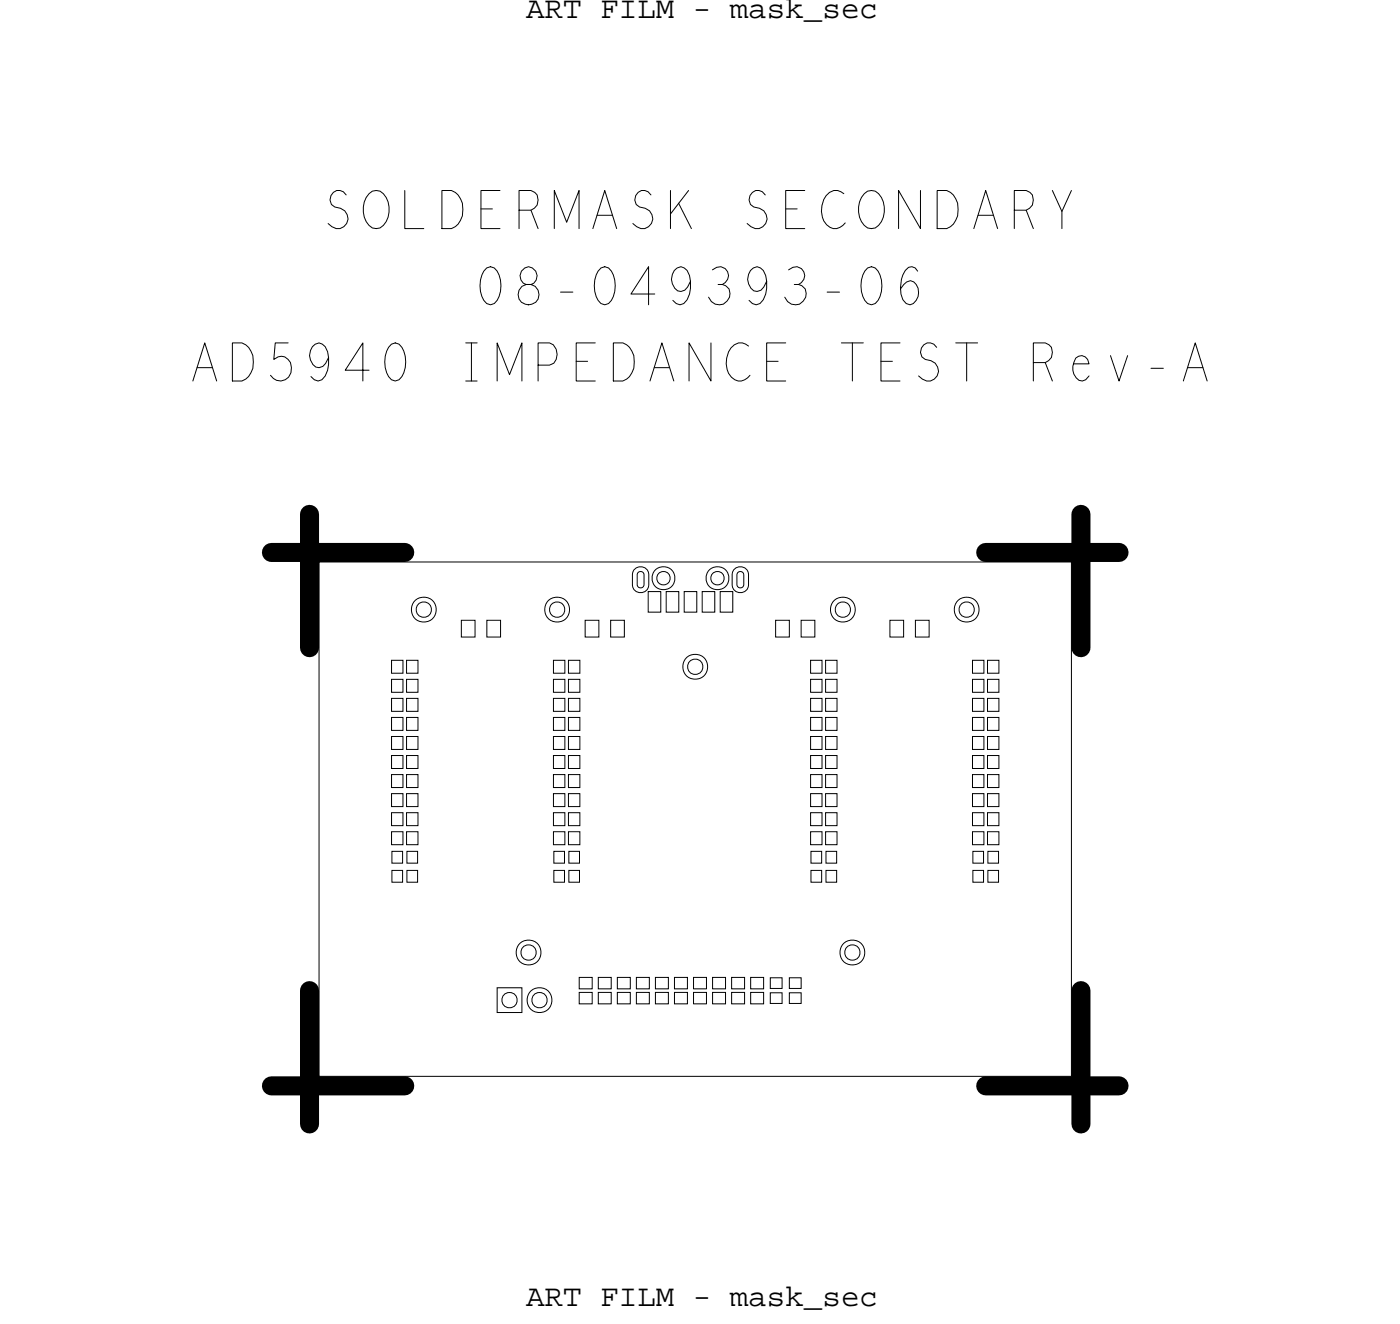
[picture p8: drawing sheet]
<svg xmlns="http://www.w3.org/2000/svg" width="93mm" height="88mm" viewBox="0 0 93 88" stroke-linecap="round" stroke-linejoin="round" font-family="sans-serif">
<defs><g id="words">
<text font-size="2.5" x="69" y="25.4">Rev-A</text>
<g font-size="2.1">
<text x="35.1" y="1.2">ART FILM - mask_sec</text>
<text x="35.1" y="87">ART FILM - mask_sec</text>
</g>
</g></defs>
<!-- layer: Board Outline -->
<path d="M21.3 37.5h50.1v34.3h-50.1z" fill="none" stroke="#000" stroke-width=".07"/>
<path d="M18.1 36.8h8.9zM20.6 34.3v8.9zM65.7 36.8h8.9zM72.1 34.3v8.9zM18.1 72.4h8.9zM20.6 66v8.9zM65.7 72.4h8.9zM72.1 66v8.9z" fill="none" stroke="#000" stroke-width="1.3"/>
<!-- layer: Nets -->
<g fill="none" stroke="#000" stroke-width=".07">
<path d="M42.3 38l.3-.2h.3l.2 .2 .2 .3v.7l-.2 .3-.2 .2h-.3l-.3-.2-.1-.3v-.7zM42.6 38.2h.3v.1v.7v.1l-.2 .1-.1-.1-.1-.1zM43.2 39.4h.9v1.4h-.9zM44.4 39.4h.9v1.4h-.9zM45.6 39.4h.9v1.4h-.9zM46.8 39.4h.9v1.4h-.9zM48 39.4h.9v1.4h-.9zM48.9 38l.3-.2h.3l.3 .2 .1 .3v.7l-.1 .3-.3 .2h-.3l-.3-.2-.1-.3v-.7zM49.2 38.2h.3l.1 .1v.7l-.1 .1-.1 .1-.2-.1-.1-.1zM26.1 54.2h.8v.8h-.8zM26.1 52.9h.8v.9h-.8zM26.1 50.4h.8v.8h-.8z"/>
<path d="M26.1 51.6h.8v.9h-.8zM26.1 49.1h.8v.9h-.8zM26.1 47.8h.8v.9h-.8zM26.1 46.6h.8v.8h-.8zM26.1 45.3h.8v.9h-.8zM26.1 55.4h.8v.9h-.8zM26.1 44h.8v.9h-.8zM26.1 56.8h.7v.7h-.7zM26.1 58h.7v.8h-.7zM27.1 52.9h.8v.9h-.8zM27.1 51.6h.8v.9h-.8zM27.1 50.4h.8v.8h-.8z"/>
<path d="M27.1 49.1h.8v.9h-.8zM27.1 47.8h.8v.9h-.8zM27.1 46.6h.8v.8h-.8zM27.1 44h.8v.9h-.8zM27.1 45.3h.8v.9h-.8zM27.1 55.4h.8v.9h-.8zM27.1 54.2h.8v.8h-.8zM27.1 56.8h.7v.7h-.7zM27.1 58h.7v.8h-.7zM30.8 41.4h.9v1.1h-.9zM32.5 41.4h.9v1.1h-.9zM36.9 54.2h.8v.8h-.8z"/>
<path d="M36.9 52.9h.8v.9h-.8zM36.9 50.4h.8v.8h-.8zM36.9 51.6h.8v.9h-.8zM36.9 49.1h.8v.9h-.8zM36.9 47.8h.8v.9h-.8zM36.9 46.6h.8v.8h-.8zM36.9 45.3h.8v.9h-.8zM36.9 55.4h.8v.9h-.8zM36.9 44h.8v.9h-.8zM36.9 56.8h.7v.7h-.7zM36.9 58h.7v.8h-.7zM37.9 52.9h.8v.9h-.8z"/>
<path d="M37.9 51.6h.8v.9h-.8zM37.9 50.4h.8v.8h-.8zM37.9 49.1h.8v.9h-.8zM37.9 47.8h.8v.9h-.8zM37.9 46.6h.8v.8h-.8zM37.9 44h.8v.9h-.8zM37.9 45.3h.8v.9h-.8zM37.9 55.4h.8v.9h-.8zM37.9 54.2h.8v.8h-.8zM37.9 56.8h.7v.7h-.7zM37.9 58h.7v.8h-.7zM39 41.4h.9v1.1h-.9z"/>
<path d="M40.7 41.4h.9v1.1h-.9zM51.7 41.4h.9v1.1h-.9zM53.4 41.4h.9v1.1h-.9zM54 54.2h.8v.8h-.8zM54 52.9h.8v.9h-.8zM54 50.4h.8v.8h-.8zM54 51.6h.8v.9h-.8zM54 49.1h.8v.9h-.8zM54 47.8h.8v.9h-.8zM54 46.6h.8v.8h-.8zM54 45.3h.8v.9h-.8zM54 55.4h.8v.9h-.8z"/>
<path d="M54 44h.8v.9h-.8zM54.1 56.8h.7v.7h-.7zM54.1 58h.7v.8h-.7zM55 52.9h.8v.9h-.8zM55 51.6h.8v.9h-.8zM55 50.4h.8v.8h-.8zM55 49.1h.8v.9h-.8zM55 47.8h.8v.9h-.8zM55 46.6h.8v.8h-.8zM55 44h.8v.9h-.8zM55 45.3h.8v.9h-.8zM55 55.4h.8v.9h-.8z"/>
<path d="M55 54.2h.8v.8h-.8zM55.1 56.8h.7v.7h-.7zM55.1 58h.7v.8h-.7zM59.3 41.4h.9v1.1h-.9zM61 41.4h.9v1.1h-.9zM64.8 54.2h.8v.8h-.8zM64.8 52.9h.8v.9h-.8zM64.8 50.4h.8v.8h-.8zM64.8 51.6h.8v.9h-.8zM64.8 49.1h.8v.9h-.8zM64.8 47.8h.8v.9h-.8zM64.8 46.6h.8v.8h-.8z"/>
<path d="M64.8 45.3h.8v.9h-.8zM64.8 55.4h.8v.9h-.8zM64.8 44h.8v.9h-.8zM64.9 56.8h.7v.7h-.7zM64.9 58h.7v.8h-.7zM65.8 52.9h.8v.9h-.8zM65.8 51.6h.8v.9h-.8zM65.8 50.4h.8v.8h-.8zM65.8 49.1h.8v.9h-.8zM65.8 47.8h.8v.9h-.8zM65.8 46.6h.8v.8h-.8zM65.8 44h.8v.9h-.8z"/>
<path d="M65.8 45.3h.8v.9h-.8zM65.8 55.4h.8v.9h-.8zM65.8 54.2h.8v.8h-.8zM65.9 56.8h.7v.7h-.7zM65.9 58h.7v.8h-.7zM33.1 65.8h1.7v1.7h-1.7zM38.6 66.2h.9v.7h-.9zM38.6 65.2h.9v.7h-.9zM39.9 66.2h.9v.7h-.9zM39.9 65.2h.9v.7h-.9zM41.2 65.2h.8v.7h-.8zM41.2 66.2h.8v.7h-.8z"/>
<path d="M42.4 66.2h.9v.7h-.9zM42.4 65.2h.9v.7h-.9zM43.7 65.2h.9v.7h-.9zM43.7 66.2h.9v.7h-.9zM45 66.2h.8v.7h-.8zM45 65.2h.8v.7h-.8zM46.2 65.2h.9v.7h-.9zM46.2 66.2h.9v.7h-.9zM47.5 66.2h.9v.7h-.9zM47.5 65.2h.9v.7h-.9zM48.8 66.2h.8v.7h-.8zM48.8 65.2h.8v.7h-.8z"/>
<path d="M50.1 66.2h.8v.7h-.8zM50.1 65.2h.8v.7h-.8zM51.4 65.2h.7v.7h-.7zM51.4 66.2h.7v.7h-.7zM52.6 66.2h.8v.7h-.8zM52.6 65.2h.8v.7h-.8z"/>
<circle cx="44.2" cy="38.5" r=".45"/>
<circle cx="44.2" cy="38.6" r=".77"/>
<circle cx="47.8" cy="38.5" r=".45"/>
<circle cx="47.8" cy="38.6" r=".77"/>
<circle cx="28.3" cy="40.6" r=".51"/>
<circle cx="28.3" cy="40.6" r=".83"/>
<circle cx="37.1" cy="40.6" r=".51"/>
<circle cx="37.1" cy="40.6" r=".83"/>
<circle cx="46.4" cy="44.5" r=".51"/>
<circle cx="46.4" cy="44.5" r=".83"/>
<circle cx="56.2" cy="40.6" r=".51"/>
<circle cx="56.2" cy="40.6" r=".83"/>
<circle cx="64.4" cy="40.6" r=".51"/>
<circle cx="64.5" cy="40.6" r=".83"/>
<circle cx="34" cy="66.7" r=".51"/>
<circle cx="35.2" cy="63.5" r=".51"/>
<circle cx="35.2" cy="63.5" r=".83"/>
<circle cx="36" cy="66.7" r=".51"/>
<circle cx="36" cy="66.7" r=".83"/>
<circle cx="56.8" cy="63.5" r=".51"/>
<circle cx="56.8" cy="63.5" r=".83"/>
</g>
<!-- layer: Text -->
<g fill="none" stroke="#000" stroke-width=".07">
<path d="M23.1 13a.58 .58 0 0 0-.9-.1 .58 .58 0 0 0 .1 .9 .74 .74 0 0 1 .9 .6 .74 .74 0 0 1-.5 .8h-.3l-.5-.3M24.6 12.9a.76 .76 0 0 1 .8-.1 .76 .76 0 0 1 .5 .7 1.51 1.51 0 0 1-.6 1.7 .95 .95 0 0 1-1.1-1.1 1.54 1.54 0 0 1 .4-1.2zM27 12.7v2.5h1.3M29.5 12.7h.6a1.44 1.44 0 0 1 0 2.5h-.6zM32.1 13.9h.7M32.4 17.9a.57 .57 0 0 1 .9 .4 1.82 1.82 0 0 1-.3 1.9 .57 .57 0 0 1-.9-.4 1.82 1.82 0 0 1 .3-1.9zM33.3 12.7h-1.2v2.5h1.2M34.6 14h.8a.69 .69 0 0 0 .5-.6 .69 .69 0 0 0-.5-.7h-.8v2.5M34.8 18.1a.58 .58 0 0 0 0 .6 .58 .58 0 0 0 .6 .3 .69 .69 0 0 1 .4 1 .69 .69 0 0 1-1.1 0 .69 .69 0 0 1 .4-1 .58 .58 0 0 0 .7-.8 .58 .58 0 0 0-1-.1zM35.4 14l.5 1.2M37 15.2v-2.5l.8 2.1 .8-2.1v2.5M37.4 19.5h.8"/>
<path d="M39.5 15.2l.8-2.5 .8 2.5M39.8 14.4h1M40.1 17.9a.57 .57 0 0 1 .8 .4 1.82 1.82 0 0 1-.3 1.9 .57 .57 0 0 1-.8-.4 1.82 1.82 0 0 1 .3-1.9zM43.4 13a.58 .58 0 0 0-.9-.1 .58 .58 0 0 0 .1 .9 .74 .74 0 0 1 .9 .6 .74 .74 0 0 1-.5 .8h-.3l-.5-.3M43.7 19.6h-1.6l1.1-1.8v2.5M44.7 12.7v2.5M45.2 13.5l.9 1.7M45.9 12.7l-1.2 1.6M46 18.8l-.2 .3a.49 .49 0 0 1-.8 .1 .88 .88 0 0 1 .4-1.4 .88 .88 0 0 1 .6 1 1.72 1.72 0 0 1-.4 1.4l-.3 .1-.2-.1-.2-.2M47.5 18a.61 .61 0 0 1 1 0 .61 .61 0 0 1-.3 1M47.9 19a.69 .69 0 0 1 .8 .8 .69 .69 0 0 1-1 .5l-.3-.2-.2-.3M51 13a.58 .58 0 0 0-.9-.1 .58 .58 0 0 0 .2 .9 .74 .74 0 0 1 .8 .6 .74 .74 0 0 1-.5 .8h-.2l-.6-.3"/>
<path d="M51.1 18.8l-.2 .3a.49 .49 0 0 1-.8 .1 .88 .88 0 0 1 .4-1.4 .88 .88 0 0 1 .6 1 1.72 1.72 0 0 1-.4 1.4l-.3 .1-.2-.1-.3-.2M52.4 13.9h.7M52.6 18a.61 .61 0 0 1 .9 0 .61 .61 0 0 1-.3 1M53 19a.69 .69 0 0 1 .8 .8 .69 .69 0 0 1-1 .5l-.3-.2-.2-.3M53.7 12.7h-1.3v2.5h1.3M55.1 19.5h.9M56.3 12.9a.81 .81 0 0 0-1.4 .4 1.37 1.37 0 0 0 .7 1.9 .89 .89 0 0 0 .8-.3M57.6 12.9a.76 .76 0 0 1 .8-.1 .76 .76 0 0 1 .5 .7 1.51 1.51 0 0 1-.5 1.7 .95 .95 0 0 1-1.2-1.1 1.54 1.54 0 0 1 .4-1.2zM57.8 17.9a.57 .57 0 0 1 .9 .4 1.82 1.82 0 0 1-.3 1.9 .57 .57 0 0 1-.9-.4 1.82 1.82 0 0 1 .3-1.9zM61.2 18.1l-.2-.2-.2-.1a.91 .91 0 0 0-.7 .8 1.61 1.61 0 0 0 .3 1.6 .61 .61 0 0 0 .7-.1 .61 .61 0 0 0 .1-.6 .57 .57 0 0 0-.2-.7 .57 .57 0 0 0-.7 .2l-.3 .3M61.4 12.7v2.5l-1.5-2.5v2.5M62.5 12.7h.6a1.44 1.44 0 0 1 0 2.5h-.6z"/>
<path d="M64.9 15.2l.8-2.5 .8 2.5M65.2 14.4h1M67.6 14h.8a.69 .69 0 0 0 .5-.6 .69 .69 0 0 0-.5-.7h-.8v2.5M68.4 14l.5 1.2M70.2 12.7l.6 1.4v1.1M71.4 12.7l-.6 1.4M12.9 25.4l.8-2.5 .7 2.5M13.1 24.5h1.1M15.5 22.9h.6a1.44 1.44 0 0 1 0 2.5h-.6zM19.2 22.9h-.8l-.1 1.1a.68 .68 0 0 1 .7-.2 .68 .68 0 0 1 .4 .7 .76 .76 0 0 1-.5 .8 .76 .76 0 0 1-.9-.3M21.9 23.8l-.2 .4a.49 .49 0 0 1-.8 .1 .88 .88 0 0 1 .4-1.4 .88 .88 0 0 1 .6 .9 1.72 1.72 0 0 1-.4 1.5l-.3 .1-.2-.1-.3-.2M24.6 24.7h-1.6l1.2-1.8v2.5"/>
<path d="M26.1 22.9a.57 .57 0 0 1 .8 .5 1.82 1.82 0 0 1-.3 1.9 .57 .57 0 0 1-.8-.5 1.82 1.82 0 0 1 .3-1.9zM31.1 22.9h.7M31.1 25.4h.7M31.4 22.9v2.5M33.1 25.4v-2.5l.9 2.1 .8-2.1v2.5M35.9 24.3h.7a.79 .79 0 0 0 .5-.7 .79 .79 0 0 0-.5-.7h-.7v2.5M38.4 24.1h.8M39.7 22.9h-1.3v2.5h1.3M40.9 22.9h.6a1.44 1.44 0 0 1 0 2.5h-.6zM43.3 25.4l.8-2.5 .8 2.5M43.6 24.5h1M47.4 22.9v2.5l-1.5-2.5v2.5"/>
<path d="M49.9 23.1a.81 .81 0 0 0-1.3 .4 1.37 1.37 0 0 0 .6 1.9 .89 .89 0 0 0 .8-.4M51.1 24.1h.8M52.4 22.9h-1.3v2.5h1.3M56.1 22.9h1.5M56.8 22.9v2.5M58.7 24.1h.8M60 22.9h-1.3v2.5h1.3M62.5 23.2a.58 .58 0 0 0-1-.2 .58 .58 0 0 0 .2 1 .74 .74 0 0 1 .8 .5 .74 .74 0 0 1-.5 .9h-.2l-.6-.3M63.7 22.9h1.5M64.5 22.9v2.5M68.9 24.2h.8a.69 .69 0 0 0 .5-.7 .69 .69 0 0 0-.5-.6h-.8v2.5M78.9 25.4l.8-2.5 .8 2.5"/>
</g>
<use href="#words"/>
</svg>
